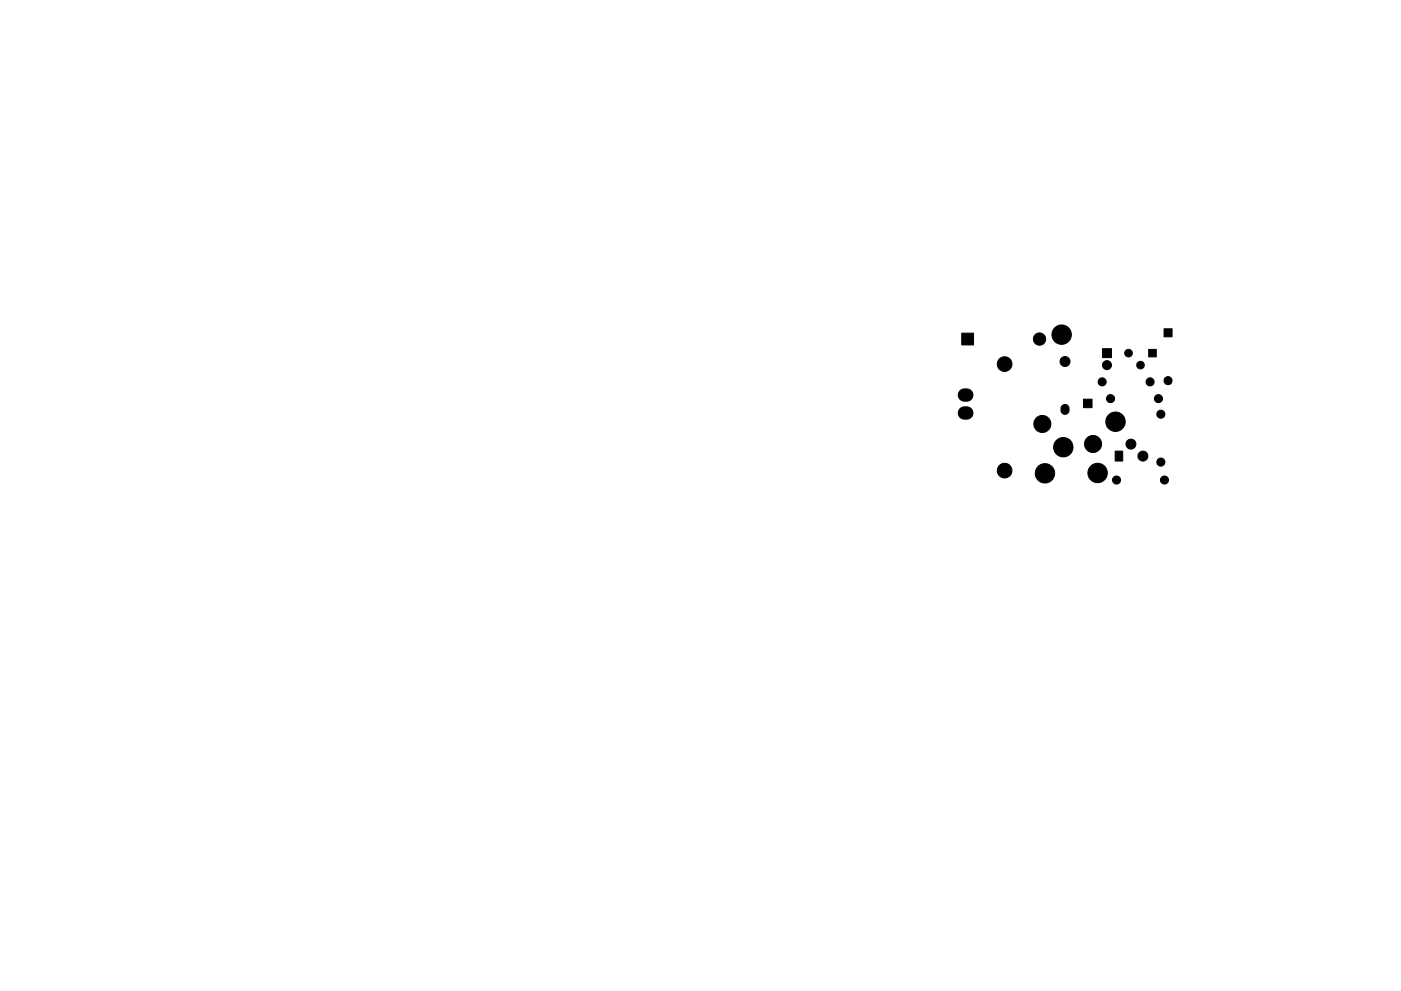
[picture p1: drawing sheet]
<svg xmlns="http://www.w3.org/2000/svg" width="297mm" height="210mm" viewBox="0 0 297 210" stroke-linecap="round" stroke-linejoin="round" font-family="sans-serif">
<g fill="#000" stroke="#000" stroke-width=".21">
<path d="M203.9 70.7h2.5v2.5h-2.5zM233.7 74h1.9v1.9h-1.9zM243.5 74.1h1.6v1.6h-1.6zM246.8 69.8h1.7v1.7h-1.7zM203.5 86.7l.7-.4h.8a1.3 1.3 0 0 1 1.3 1.3 1.3 1.3 0 0 1-1.3 1.3h-.6a1.3 1.3 0 0 1-1.1-.8 1.3 1.3 0 0 1 .2-1.4zM203.5 82.9l.7-.4h.8a1.3 1.3 0 0 1 1.3 1.3 1.3 1.3 0 0 1-1.3 1.3h-.6a1.31 1.31 0 0 1-1.1-.8 1.31 1.31 0 0 1 .2-1.4zM225.2 86.1a.85 .85 0 0 1 .9-.2 .85 .85 0 0 1 .6 .7v.5a.85 .85 0 0 1-.9 .8 .85 .85 0 0 1-.8-.8v-.6zM229.7 84.7h1.8v1.8h-1.8zM236.4 95.7h1.6v2.1h-1.6z"/>
<circle cx="213" cy="77.3" r="1.56"/>
<circle cx="220.4" cy="71.9" r="1.3"/>
<circle cx="225.1" cy="71" r="2.06"/>
<circle cx="225.8" cy="76.7" r="1.06"/>
<circle cx="234.7" cy="77.5" r=".96"/>
<circle cx="239.3" cy="74.9" r=".8"/>
<circle cx="241.8" cy="77.5" r=".8"/>
<circle cx="213" cy="99.9" r="1.56"/>
<circle cx="221" cy="90" r="1.81"/>
<circle cx="225.4" cy="94.9" r="2.06"/>
<circle cx="231.7" cy="94.2" r="1.81"/>
<circle cx="233.7" cy="81" r=".86"/>
<circle cx="235.5" cy="84.6" r=".86"/>
<circle cx="236.5" cy="89.5" r="2.06"/>
<circle cx="239.8" cy="94.2" r="1.06"/>
<circle cx="242.3" cy="96.8" r="1.06"/>
<circle cx="243.8" cy="81" r=".86"/>
<circle cx="245.6" cy="84.6" r=".86"/>
<circle cx="246.1" cy="98" r=".86"/>
<circle cx="246.1" cy="87.9" r=".86"/>
<circle cx="247.7" cy="80.8" r=".86"/>
<circle cx="221.5" cy="100.4" r="2.06"/>
<circle cx="232.7" cy="100.3" r="2.06"/>
<circle cx="236.7" cy="101.8" r=".86"/>
<circle cx="246.9" cy="101.8" r=".86"/>
</g>
</svg>
